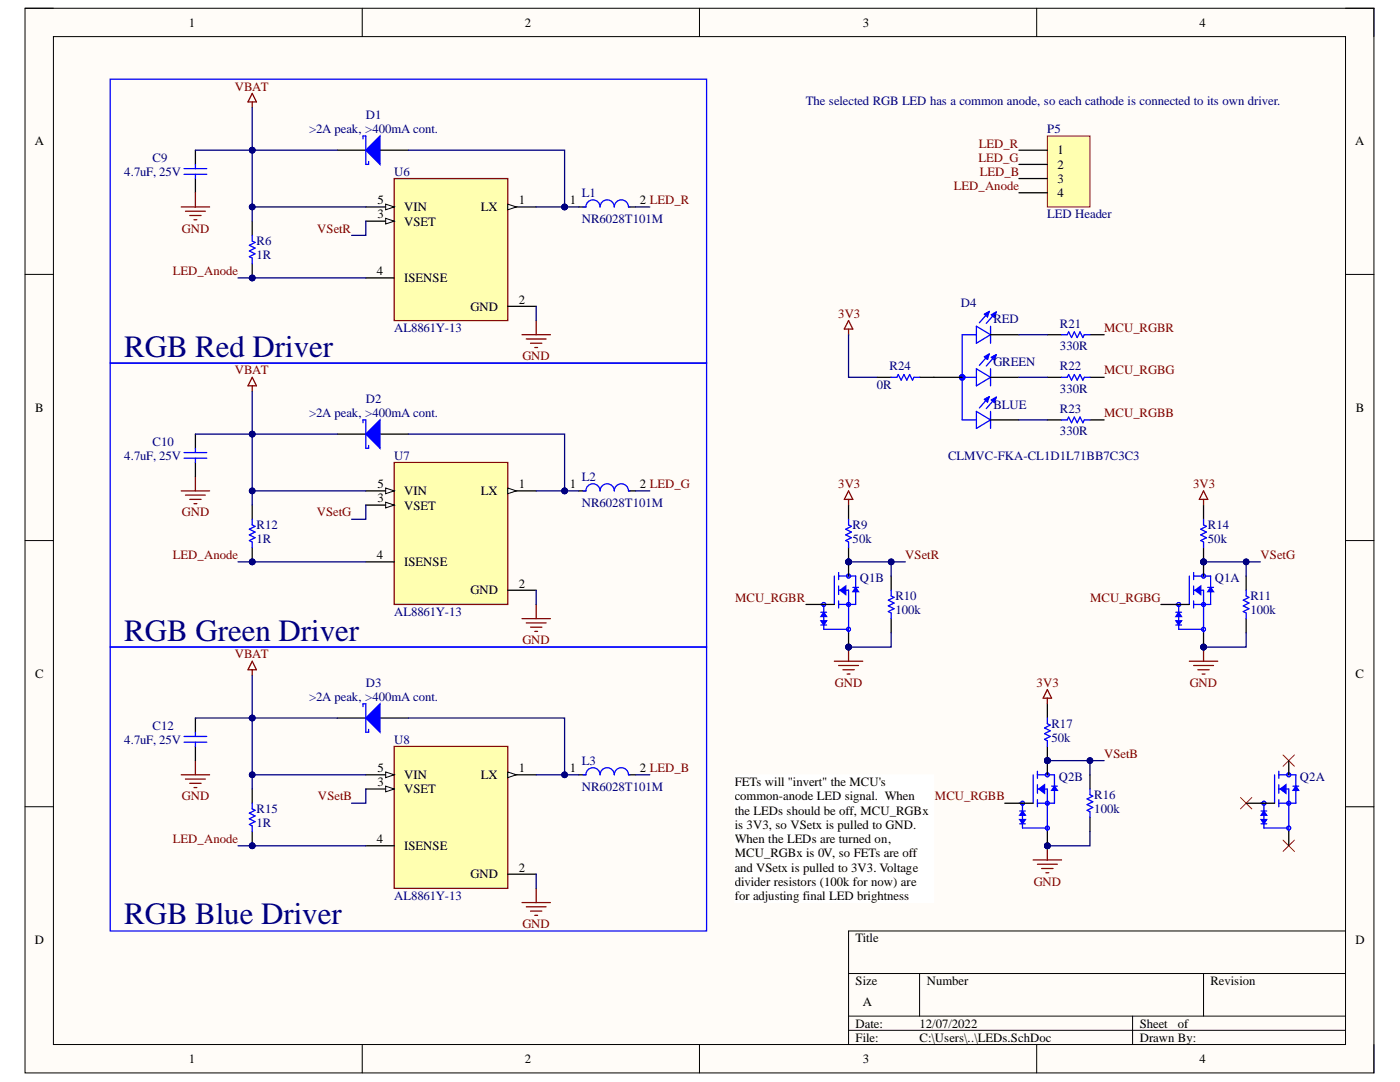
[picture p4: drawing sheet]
<svg xmlns="http://www.w3.org/2000/svg" width="279mm" height="216mm" viewBox="0 0 279 216" stroke-linecap="round" stroke-linejoin="round" font-family="sans-serif">
<defs><g id="words">
<g font-size="6.2" fill="#000080">
<text x="24.8" y="71.1">RGB Red Driver</text>
<text x="24.8" y="127.8">RGB Green Driver</text>
<text x="24.8" y="184.4">RGB Blue Driver</text>
</g>
<g font-size="2.5">
<text x="37.7" y="5.3">1</text>
<text x="104.8" y="5.3">2</text>
<text x="172.2" y="5.3">3</text>
<text x="239.4" y="5.3">4</text>
<text x="6.9" y="29">A</text>
<text x="270.4" y="29">A</text>
<text x="211" y="30.8">1</text>
<text x="211" y="33.7">2</text>
<text x="75.3" y="40.8">5</text>
<text x="103.6" y="40.8">1</text>
<text x="113.7" y="40.8">1</text>
<text x="127.7" y="40.8">2 LED_R</text>
<text x="211" y="36.5">3</text>
<text x="211" y="39.3">4</text>
<text x="75.3" y="43.6">3</text>
<text x="80.6" y="42.1">VIN</text>
<text x="80.6" y="45">VSET</text>
<text x="96" y="42.1">LX</text>
<text x="75.2" y="54.9">4</text>
<text x="80.6" y="56.3">ISENSE</text>
<text x="93.9" y="62">GND</text>
<text x="103.6" y="60.6">2</text>
<text x="7" y="82.1">B</text>
<text x="270.6" y="82.1">B</text>
<text x="75.3" y="97.4">5</text>
<text x="75.3" y="100.2">3</text>
<text x="80.6" y="98.8">VIN</text>
<text x="80.6" y="101.7">VSET</text>
<text x="96" y="98.8">LX</text>
<text x="103.6" y="97.4">1</text>
<text x="113.7" y="97.4">1</text>
<text x="127.7" y="97.4">2 LED_G</text>
<text x="75.2" y="111.6">4</text>
<text x="80.6" y="112.9">ISENSE</text>
<text x="93.9" y="118.6">GND</text>
<text x="103.6" y="117.2">2</text>
<text x="7" y="135.3">C</text>
<text x="270.5" y="135.3">C</text>
<text x="75.3" y="154">5</text>
<text x="80.6" y="155.5">VIN</text>
<text x="96" y="155.5">LX</text>
<text x="103.6" y="154">1</text>
<text x="113.7" y="154">1</text>
<text x="127.7" y="154">2 LED_B</text>
<text x="75.3" y="156.9">3</text>
<text x="80.6" y="158.3">VSET</text>
<text x="146.6" y="156.9">FETs will &quot;invert&quot; the MCU's</text>
<text x="146.6" y="159.7">common-anode LED signal. When</text>
<text x="146.6" y="162.6">t</text>
<text x="146.6" y="165.4">i</text>
<text x="147.3" y="162.6">he LEDs should be off, MCU_RGBx</text>
<text x="147.3" y="165.4">s 3V3, so VSetx is pulled to GND.</text>
<text x="75.2" y="168.2">4</text>
<text x="80.6" y="169.6">ISENSE</text>
<text x="103.6" y="173.9">2</text>
<text x="146.6" y="168.2">When the LEDs are turned on,</text>
<text x="146.6" y="171">MCU_RGBx is 0V, so FETs are off</text>
<text x="146.6" y="173.9">and VSetx is pulled to 3V3. Voltage</text>
<text x="93.9" y="175.3">GND</text>
<text x="146.6" y="176.7">divider resistors (100k for now) are</text>
<text x="146.6" y="179.5">for adjusting final LED brightness</text>
<text x="6.9" y="188.4">D</text>
<text x="170.8" y="188">Title</text>
<text x="270.5" y="188.4">D</text>
<text x="170.8" y="196.5">Size</text>
<text x="185" y="196.5">Number</text>
<text x="241.6" y="196.5">Revision</text>
<text x="172.2" y="200.8">A</text>
<text x="170.8" y="205">Date:</text>
<text x="170.8" y="207.8">File:</text>
<text x="183.5" y="205">12/07/2022</text>
<text x="183.5" y="207.8">C:\Users\..\LEDs.SchDoc</text>
<text x="227.4" y="205">Sheet</text>
<text x="227.4" y="207.8">Drawn By:</text>
<text x="235.1" y="205">of</text>
<text x="37.7" y="212.1">1</text>
<text x="104.8" y="212.1">2</text>
<text x="172.2" y="212.1">3</text>
<text x="239.4" y="212.1">4</text>
</g>
<g font-size="2.5" fill="#800000">
<text x="46.9" y="18.1">VBAT</text>
<text x="195.4" y="29.4">LED_R</text>
<text x="195.3" y="32.2">LED_G</text>
<text x="195.5" y="35.1">LED_B</text>
<text x="190.4" y="37.9">LED_Anode</text>
<text x="36.3" y="46.4">GND</text>
<text x="63.3" y="46.4">VSetR</text>
<text x="34.5" y="54.9">LED_Anode</text>
<text x="167.3" y="63.4">3V3</text>
<text x="104.2" y="71.9">GND</text>
<text x="220.3" y="66.2">MCU_RGBR</text>
<text x="46.9" y="74.7">VBAT</text>
<text x="220.3" y="74.7">MCU_RGBG</text>
<text x="220.3" y="83.2">MCU_RGBB</text>
<text x="167.3" y="97.4">3V3</text>
<text x="238.1" y="97.4">3V3</text>
<text x="36.3" y="103">GND</text>
<text x="63.2" y="103">VSetG</text>
<text x="34.5" y="111.6">LED_Anode</text>
<text x="180.7" y="111.6">VSetR</text>
<text x="251.6" y="111.6">VSetG</text>
<text x="146.7" y="120">MCU_RGBR</text>
<text x="217.5" y="120">MCU_RGBG</text>
<text x="46.9" y="131.4">VBAT</text>
<text x="104.2" y="128.6">GND</text>
<text x="166.6" y="137">GND</text>
<text x="206.9" y="137">3V3</text>
<text x="237.4" y="137">GND</text>
<text x="220.3" y="151.2">VSetB</text>
<text x="36.3" y="159.7">GND</text>
<text x="63.5" y="159.7">VSetB</text>
<text x="186.6" y="159.7">MCU_RGBB</text>
<text x="34.5" y="168.2">LED_Anode</text>
<text x="206.3" y="176.7">GND</text>
<text x="104.2" y="185.2">GND</text>
</g>
<g font-size="2.5" fill="#000080">
<text x="73" y="23.8">D1</text>
<text x="160.9" y="20.9">The selected RGB LED has a common anode, so each cathode is connected to its own driver.</text>
<text x="61.7" y="26.6">&gt;2A peak, &gt;400mA cont.</text>
<text x="209" y="26.6">P5</text>
<text x="24.8" y="35.1">4.7uF, 25V</text>
<text x="30.5" y="32.2">C9</text>
<text x="78.7" y="35.1">U6</text>
<text x="116.1" y="39.3">L1</text>
<text x="116.1" y="44.4">NR6028T101M</text>
<text x="209" y="43.6">LED Header</text>
<text x="51.2" y="51.8">1R</text>
<text x="51.2" y="49">R6</text>
<text x="191.7" y="61.3">D4</text>
<text x="198.3" y="64.5">RED</text>
<text x="211.5" y="65.4">R21</text>
<text x="78.7" y="66.2">AL8861Y-13</text>
<text x="211.5" y="69.9">330R</text>
<text x="175" y="77.6">0R</text>
<text x="177.5" y="73.9">R24</text>
<text x="198.3" y="73">GREEN</text>
<text x="211.5" y="73.9">R22</text>
<text x="61.7" y="83.2">&gt;2A peak, &gt;400mA cont.</text>
<text x="73" y="80.4">D2</text>
<text x="198.3" y="81.5">BLUE</text>
<text x="211.5" y="78.4">330R</text>
<text x="211.5" y="82.4">R23</text>
<text x="30.5" y="88.9">C10</text>
<text x="211.5" y="86.9">330R</text>
<text x="24.8" y="91.7">4.7uF, 25V</text>
<text x="78.7" y="91.7">U7</text>
<text x="189.2" y="91.7">CLMVC-FKA-CL1D1L71BB7C3C3</text>
<text x="116.1" y="96">L2</text>
<text x="116.1" y="101.1">NR6028T101M</text>
<text x="51.2" y="105.6">R12</text>
<text x="170.2" y="105.6">R9</text>
<text x="241.1" y="105.6">R14</text>
<text x="51.2" y="108.4">1R</text>
<text x="170.2" y="108.4">50k</text>
<text x="241.1" y="108.4">50k</text>
<text x="171.6" y="116.2">Q1B</text>
<text x="178.7" y="119.8">R10</text>
<text x="242.4" y="116.2">Q1A</text>
<text x="249.5" y="119.8">R11</text>
<text x="78.7" y="122.9">AL8861Y-13</text>
<text x="178.7" y="122.6">100k</text>
<text x="249.5" y="122.6">100k</text>
<text x="73" y="137">D3</text>
<text x="61.7" y="139.9">&gt;2A peak, &gt;400mA cont.</text>
<text x="24.8" y="148.4">4.7uF, 25V</text>
<text x="30.5" y="145.6">C12</text>
<text x="78.7" y="148.4">U8</text>
<text x="209.8" y="148.1">50k</text>
<text x="209.8" y="145.2">R17</text>
<text x="116.1" y="152.6">L3</text>
<text x="211.3" y="155.9">Q2B</text>
<text x="259.4" y="155.9">Q2A</text>
<text x="116.1" y="157.8">NR6028T101M</text>
<text x="218.4" y="159.4">R16</text>
<text x="51.2" y="165.1">1R</text>
<text x="51.2" y="162.2">R15</text>
<text x="218.4" y="162.2">100k</text>
<text x="78.7" y="179.5">AL8861Y-13</text>
</g>
</g></defs>
<path d="M5 1.6h269.2v212.5h-269.2z" fill-rule="evenodd" fill="#fffcf8"/>
<path d="M5 1.6h269.2v212.5h-269.2z" fill="none" stroke="#000" stroke-width=".2"/>
<path d="M10.7 7.3h257.8v201.1h-257.8z" fill-rule="evenodd" fill="#fffcf8"/>
<g fill="none" stroke="#000" stroke-width=".2">
<path d="M5 1.6h5.7M10.7 7.3h257.8v201.1h-257.8zM72.3 1.6v5.7M139.6 1.6v5.7M206.9 1.6v5.7M268.5 1.6h5.7v5.7M5 54.8h5.7M268.5 54.8h5.7M5 107.9h5.7M268.5 107.9h5.7M5 161h5.7M268.5 161h5.7"/>
<path d="M169.3 194.3h99.2M183.5 194.3v8.5M240.2 194.3v8.5M268.5 185.8h-99.2v22.6M72.3 208.4v5.7M139.6 208.4v5.7M169.3 202.8h99.2M169.3 205.6h99.2M206.9 208.4v5.7M226 202.8v5.6M274.2 208.4v5.7"/>
</g>
<path d="M78.7 35.6h22.6v28.4h-22.6z" fill-rule="evenodd" fill="#ffffb0"/>
<path d="M78.7 35.6h22.6v28.4h-22.6z" fill="none" stroke="#800000" stroke-width=".25"/>
<path d="M73 41.3h5.7" fill="none" stroke="#000" stroke-width=".25"/>
<path d="M77 40.7l1.7 .6-1.7 .6z" fill="#f8fcff"/>
<path d="M77 40.7l1.7 .6-1.7 .6z" fill="none" stroke="#000" stroke-width=".2"/>
<path d="M73 44.1h5.7" fill="none" stroke="#000" stroke-width=".25"/>
<path d="M77 43.6l1.7 .5-1.7 .6z" fill="#f8fcff"/>
<path d="M77 43.6l1.7 .5-1.7 .6z" fill="none" stroke="#000" stroke-width=".2"/>
<path d="M73 55.5h5.7M101.3 41.3h5.7" fill="none" stroke="#000" stroke-width=".25"/>
<path d="M101.3 40.7l1.7 .6-1.7 .6z" fill="#f8fcff"/>
<path d="M101.3 40.7l1.7 .6-1.7 .6z" fill="none" stroke="#000" stroke-width=".2"/>
<path d="M101.3 61.1h5.7" fill="none" stroke="#000" stroke-width=".25"/>
<path d="M50.3 18.6l.9 1.7h-1.7zM50.3 20.3v1.2M104.2 66.8h5.6M105 67.6h4M105.9 68.5h2.2M106.7 69.3h.6M107 64v2.8" fill="none" stroke="#800000" stroke-width=".25"/>
<path d="M209 27.1h8.5v14.2h-8.5z" fill-rule="evenodd" fill="#ffffb0"/>
<path d="M209 27.1h8.5v14.2h-8.5z" fill="none" stroke="#800000" stroke-width=".2"/>
<path d="M203.4 30h5.6M203.4 32.8h5.6M203.4 35.6h5.6M203.4 38.5h5.6" fill="none" stroke="#000" stroke-width=".25"/>
<circle cx="50.3" cy="55.5" r=".57" fill="#000080"/>
<circle cx="50.3" cy="55.5" r=".57" fill="none" stroke="#000080" stroke-width=".2"/>
<path d="M50.3 52.6v2.9" fill="none" stroke="#000" stroke-width=".25"/>
<circle cx="50.3" cy="55.5" r=".57" fill="#000080"/>
<circle cx="50.3" cy="55.5" r=".57" fill="none" stroke="#000080" stroke-width=".2"/>
<path d="M67.3 30h5.7M75.8 30h5.7M50.3 44.1v2.9" fill="none" stroke="#000" stroke-width=".25"/>
<path d="M50.3 47v1.1l.6 .3-1.1 .5 1.1 .6-1.1 .6 1.1 .5-1.1 .6 .5 .3v1.1" fill="none" stroke="#00f" stroke-width=".25"/>
<path d="M73 30l2.8-2.9v5.7z" fill="#00f"/>
<path d="M36.7 33.6h4.6M36.7 34.8h4.6M39 32.8v.8M39 34.8v.8M72.4 27.7v-.6h.6v5.7h.6v-.6M73 30l2.8-2.9v5.7z" fill="none" stroke="#00f" stroke-width=".25"/>
<path d="M39 30v2.8M39 35.6v2.9" fill="none" stroke="#000" stroke-width=".25"/>
<path d="M39 38.5v2.8M36.2 41.3h5.6M37 42.1h4M37.9 43h2.2M38.7 43.8h.6" fill="none" stroke="#800000" stroke-width=".25"/>
<path d="M78.7 92.3h22.6v28.3h-22.6z" fill-rule="evenodd" fill="#ffffb0"/>
<path d="M78.7 92.3h22.6v28.3h-22.6z" fill="none" stroke="#800000" stroke-width=".25"/>
<path d="M73 98h5.7" fill="none" stroke="#000" stroke-width=".25"/>
<path d="M77 97.4l1.7 .6-1.7 .5z" fill="#f8fcff"/>
<path d="M77 97.4l1.7 .6-1.7 .5z" fill="none" stroke="#000" stroke-width=".2"/>
<path d="M73 100.8h5.7" fill="none" stroke="#000" stroke-width=".25"/>
<path d="M77 100.2l1.7 .6-1.7 .6z" fill="#f8fcff"/>
<path d="M77 100.2l1.7 .6-1.7 .6z" fill="none" stroke="#000" stroke-width=".2"/>
<path d="M101.3 98h5.7M73 112.1h5.7" fill="none" stroke="#000" stroke-width=".25"/>
<path d="M101.3 97.4l1.7 .6-1.7 .5z" fill="#f8fcff"/>
<path d="M101.3 97.4l1.7 .6-1.7 .5z" fill="none" stroke="#000" stroke-width=".2"/>
<path d="M67.3 86.6h5.7M75.8 86.6h5.7M101.3 117.8h5.7" fill="none" stroke="#000" stroke-width=".25"/>
<path d="M50.3 75.3l.9 1.7h-1.7zM50.3 77v1.1M104.2 123.4h5.6M105 124.3h4M105.9 125.1h2.2M106.7 126h.6M107 120.6v2.8" fill="none" stroke="#800000" stroke-width=".25"/>
<path d="M73 86.6l2.8-2.8v5.7z" fill="#00f"/>
<path d="M72.4 84.4v-.6h.6v5.7h.6v-.6M73 86.6l2.8-2.8v5.7z" fill="none" stroke="#00f" stroke-width=".25"/>
<path d="M36.2 98h5.6M37 98.8h4M37.9 99.6h2.2M39 95.1v2.9M38.7 100.5h.6" fill="none" stroke="#800000" stroke-width=".25"/>
<path d="M78.7 148.9h22.6v28.4h-22.6z" fill-rule="evenodd" fill="#ffffb0"/>
<path d="M78.7 148.9h22.6v28.4h-22.6z" fill="none" stroke="#800000" stroke-width=".25"/>
<path d="M73 154.6h5.7" fill="none" stroke="#000" stroke-width=".25"/>
<path d="M77 154l1.7 .6-1.7 .6z" fill="#f8fcff"/>
<path d="M77 154l1.7 .6-1.7 .6z" fill="none" stroke="#000" stroke-width=".2"/>
<path d="M73 157.4h5.7" fill="none" stroke="#000" stroke-width=".25"/>
<path d="M77 156.9l1.7 .5-1.7 .6z" fill="#f8fcff"/>
<path d="M77 156.9l1.7 .5-1.7 .6z" fill="none" stroke="#000" stroke-width=".2"/>
<path d="M101.3 154.6h5.7M73 168.8h5.7" fill="none" stroke="#000" stroke-width=".25"/>
<path d="M101.3 154l1.7 .6-1.7 .6z" fill="#f8fcff"/>
<path d="M101.3 154l1.7 .6-1.7 .6z" fill="none" stroke="#000" stroke-width=".2"/>
<path d="M67.3 143.3h5.7M75.8 143.3h5.7M101.3 174.4h5.7" fill="none" stroke="#000" stroke-width=".25"/>
<path d="M50.3 131.9l.9 1.7h-1.7zM50.3 133.6v1.2M107 177.3v2.8M104.2 180.1h5.6M105 180.9h4M105.9 181.8h2.2M106.7 182.6h.6" fill="none" stroke="#800000" stroke-width=".25"/>
<path d="M73 143.3l2.8-2.9v5.7z" fill="#00f"/>
<path d="M36.7 90.3h4.6M36.7 91.4h4.6M39 89.5v.8M39 91.4v.9M36.7 147h4.6M36.7 148.1h4.6M39 146.1v.9M39 148.1v.8M72.4 141v-.6h.6v5.7h.6v-.6M73 143.3l2.8-2.9v5.7z" fill="none" stroke="#00f" stroke-width=".25"/>
<path d="M36.2 154.6h5.6M37 155.5h4M37.9 156.3h2.2M38.7 157.1h.6M39 151.8v2.8" fill="none" stroke="#800000" stroke-width=".25"/>
<path d="M39 86.6v2.9M39 92.3v2.8M39 143.3v2.8M39 148.9v2.9" fill="none" stroke="#000" stroke-width=".25"/>
<circle cx="50.3" cy="112.1" r=".57" fill="#000080"/>
<circle cx="50.3" cy="112.1" r=".57" fill="none" stroke="#000080" stroke-width=".2"/>
<path d="M50.3 109.3v2.8" fill="none" stroke="#000" stroke-width=".25"/>
<circle cx="50.3" cy="112.1" r=".57" fill="#000080"/>
<circle cx="50.3" cy="112.1" r=".57" fill="none" stroke="#000080" stroke-width=".2"/>
<path d="M50.3 100.8v2.8" fill="none" stroke="#000" stroke-width=".25"/>
<path d="M50.3 103.6v1.1l.6 .3-1.1 .6 1.1 .6-1.1 .5 1.1 .6-1.1 .6 .5 .2v1.2" fill="none" stroke="#00f" stroke-width=".25"/>
<circle cx="50.3" cy="168.8" r=".57" fill="#000080"/>
<circle cx="50.3" cy="168.8" r=".57" fill="none" stroke="#000080" stroke-width=".2"/>
<path d="M50.3 165.9v2.9" fill="none" stroke="#000" stroke-width=".25"/>
<circle cx="50.3" cy="168.8" r=".57" fill="#000080"/>
<circle cx="50.3" cy="168.8" r=".57" fill="none" stroke="#000080" stroke-width=".2"/>
<path d="M186.4 75.3h5.6M197.7 75.3h5.7M197.7 66.8h5.7M197.7 83.8h5.7M50.3 157.4v2.9" fill="none" stroke="#000" stroke-width=".25"/>
<g fill="none" stroke="#00f" stroke-width=".25">
<path d="M22 15.8h119v56.7h-119zM22 72.5h119v56.6h-119zM192 75.3h2.9M194.9 65.1l2.8 1.7-2.8 1.7zM194.9 73.6l2.8 1.7-2.8 1.7zM194.9 66.8h-2.9v17h2.9M196.9 62.6l-.3 .2M196.9 71.1l-.3 .2M196.9 79.6l-.3 .2M197 62.4h.1v.8M197 70.9h.1v.8M197 79.4h.1v.8"/>
<path d="M197.4 62.1l-1.9 2.3M197.4 62.1l-1 .6 .7 .5M197.4 62.1l-.3 1.1M197.4 70.6l-1.9 2.3M197.4 70.6l-1 .6 .7 .5M197.4 70.6l-.3 1.1M197.4 79.1l-1.9 2.3M197.4 79.1l-1 .6 .7 .5M197.4 79.1l-.3 1.1M197.7 65.1v3.4M197.7 73.6v3.4M198.3 62.7l-.3 .2"/>
<path d="M198.3 71.2l-.3 .2M198.3 79.7l-.3 .2M198.3 62.5h.2v.8M198.3 71h.2v.8M198.3 79.5h.2v.8M198.8 62.3l-2 2.2M198.8 62.3l-1 .5 .7 .5M198.8 62.3l-.3 1M198.8 70.8l-2 2.2M198.8 70.8l-1 .5 .7 .5M198.8 70.8l-.3 1M198.8 79.3l-2 2.2"/>
<path d="M198.8 79.3l-1 .5 .7 .5M198.8 79.3l-.3 1M194.9 82.1l2.8 1.7-2.8 1.7zM197.7 82.1v3.4M22 129.1h119v56.7h-119zM50.3 160.3v1.1l.6 .3-1.1 .6 1.1 .5-1.1 .6 1.1 .5-1.1 .6 .5 .3v1.1"/>
</g>
<circle cx="192" cy="75.3" r=".23" fill="none" stroke="#00f" stroke-width=".85"/>
<path d="M166.5 131.9h5.7M167.4 132.8h3.9M168.2 133.6h2.3M169.1 134.5h.5M169.3 129.1v2.8" fill="none" stroke="#800000" stroke-width=".25"/>
<circle cx="169.3" cy="129.1" r=".57" fill="#000080"/>
<circle cx="169.3" cy="129.1" r=".57" fill="none" stroke="#000080" stroke-width=".2"/>
<path d="M237.4 131.9h5.6M238.2 132.8h4M239.1 133.6h2.2M239.9 134.5h.6M240.2 129.1v2.8" fill="none" stroke="#800000" stroke-width=".25"/>
<circle cx="240.2" cy="129.1" r=".57" fill="#000080"/>
<circle cx="240.2" cy="129.1" r=".57" fill="none" stroke="#000080" stroke-width=".2"/>
<path d="M206.2 171.6h5.7M207 172.5h4M207.9 173.3h2.3M208.7 174.1h.6M209 168.8v2.8" fill="none" stroke="#800000" stroke-width=".25"/>
<circle cx="209" cy="168.8" r=".57" fill="#000080"/>
<circle cx="209" cy="168.8" r=".57" fill="none" stroke="#000080" stroke-width=".2"/>
<circle cx="169.3" cy="112.1" r=".57" fill="#000080"/>
<circle cx="169.3" cy="112.1" r=".57" fill="none" stroke="#000080" stroke-width=".2"/>
<path d="M169.3 100.8v2.8M169.3 109.3v2.8" fill="none" stroke="#000" stroke-width=".25"/>
<circle cx="169.3" cy="112.1" r=".57" fill="#000080"/>
<circle cx="169.3" cy="112.1" r=".57" fill="none" stroke="#000080" stroke-width=".2"/>
<path d="M169.3 103.6v1.1l.6 .3-1.1 .6 1.1 .6-1.1 .5 1.1 .6-1.1 .6 .5 .2v1.2" fill="none" stroke="#00f" stroke-width=".25"/>
<circle cx="240.2" cy="112.1" r=".57" fill="#000080"/>
<circle cx="240.2" cy="112.1" r=".57" fill="none" stroke="#000080" stroke-width=".2"/>
<path d="M240.2 100.8v2.8M240.2 109.3v2.8" fill="none" stroke="#000" stroke-width=".25"/>
<circle cx="240.2" cy="112.1" r=".57" fill="#000080"/>
<circle cx="240.2" cy="112.1" r=".57" fill="none" stroke="#000080" stroke-width=".2"/>
<path d="M240.2 103.6v1.1l.6 .3-1.2 .6 1.2 .6-1.2 .5 1.2 .6-1.2 .6 .6 .2v1.2" fill="none" stroke="#00f" stroke-width=".25"/>
<circle cx="209" cy="151.8" r=".57" fill="#000080"/>
<circle cx="209" cy="151.8" r=".57" fill="none" stroke="#000080" stroke-width=".2"/>
<path d="M209 140.4v2.9M209 148.9v2.9" fill="none" stroke="#000" stroke-width=".25"/>
<circle cx="209" cy="151.8" r=".57" fill="#000080"/>
<circle cx="209" cy="151.8" r=".57" fill="none" stroke="#000080" stroke-width=".2"/>
<path d="M177.9 75.3h1.1l.3-.6 .5 1.2 .6-1.2 .6 1.2 .5-1.2 .6 1.2 .3-.6h1.1M211.9 66.8h1.1l.3-.6 .5 1.2 .6-1.2 .6 1.2 .5-1.2 .6 1.2 .3-.6h1.1M211.9 75.3h1.1l.3-.6 .5 1.2 .6-1.2 .6 1.2 .5-1.2 .6 1.2 .3-.6h1.1M211.9 83.8h1.1l.3-.6 .5 1.2 .6-1.2 .6 1.2 .5-1.2 .6 1.2 .3-.6h1.1M209 143.3v1.1l.6 .3-1.1 .6 1.1 .5-1.1 .6 1.1 .6-1.1 .5 .5 .3v1.1" fill="none" stroke="#00f" stroke-width=".25"/>
<path d="M169.3 65.7v1.1M169.3 64l.9 1.7h-1.7zM169.3 98l.9 1.6h-1.7zM169.3 99.6v1.2M240.2 97.9l.8 1.7h-1.7zM240.2 99.6v1.2M209 137.6l.9 1.7h-1.7zM209 139.3v1.1" fill="none" stroke="#800000" stroke-width=".25"/>
<path d="M175 75.3h2.9M183.5 75.3h2.9M209 66.8h2.9M209 75.3h2.9M217.5 66.8h2.9M217.5 75.3h2.9M209 83.8h2.9M217.5 83.8h2.9" fill="none" stroke="#000" stroke-width=".25"/>
<path d="M146.7 154.6h39.7v25.5h-39.7z" fill-rule="evenodd" fill="#fff"/>
<path d="M146.7 154.6h39.7v25.5h-39.7z" fill="none" stroke="#fff" stroke-width=".2"/>
<path d="M247.6 159.1l2.2 2.3M249.8 159.1l-2.2 2.3M256.1 150.6l2.2 2.3M258.3 150.6l-2.2 2.3M256.1 167.6l2.2 2.3M258.3 167.6l-2.2 2.3" fill="none" stroke="#f00" stroke-width=".2"/>
<path d="M115.5 41.3h1.4M125.4 41.3h1.4M115.5 98h1.4M125.4 98h1.4M177.9 114.9v2.9M248.7 114.9v2.9M177.9 123.4v2.9M248.7 123.4v2.9M115.5 154.6h1.4M125.4 154.6h1.4M217.5 154.6v2.8M217.5 163.1v2.8" fill="none" stroke="#000" stroke-width=".25"/>
<path d="M116.4 41.3h.5a1.42 1.42 0 0 1 1.4-1.4 1.42 1.42 0 0 1 1.5 1.4 1.42 1.42 0 0 1 1.4-1.4 1.42 1.42 0 0 1 1.4 1.4 1.42 1.42 0 0 1 1.4-1.4 1.42 1.42 0 0 1 1.4 1.4h.3M116.4 98h.5a1.42 1.42 0 0 1 1.4-1.5 1.42 1.42 0 0 1 1.5 1.5 1.42 1.42 0 0 1 1.4-1.5 1.42 1.42 0 0 1 1.4 1.5 1.42 1.42 0 0 1 1.4-1.5 1.42 1.42 0 0 1 1.4 1.5h.3M177.9 117.8v1.1l.5 .3-1.1 .6 1.1 .5-1.1 .6 1.1 .6-1.1 .5 .6 .3v1.1M248.7 117.8v1.1l.6 .3-1.2 .6 1.2 .5-1.2 .6 1.2 .6-1.2 .5 .6 .3v1.1M116.4 154.6h.5a1.42 1.42 0 0 1 1.4-1.4 1.42 1.42 0 0 1 1.5 1.4 1.42 1.42 0 0 1 1.4-1.4 1.42 1.42 0 0 1 1.4 1.4 1.42 1.42 0 0 1 1.4-1.4 1.42 1.42 0 0 1 1.4 1.4h.3M217.5 157.4v1.2l.6 .3-1.1 .5 1.1 .6-1.1 .5 1.1 .6-1.1 .6 .5 .3v1.1" fill="none" stroke="#00f" stroke-width=".25"/>
<path d="M50.3 21.5v19.8" fill="none" stroke="#000080" stroke-width=".25"/>
<circle cx="50.3" cy="30" r=".57" fill="#000080"/>
<circle cx="50.3" cy="30" r=".57" fill="none" stroke="#000080" stroke-width=".2"/>
<circle cx="50.3" cy="41.3" r=".57" fill="#000080"/>
<circle cx="50.3" cy="41.3" r=".57" fill="none" stroke="#000080" stroke-width=".2"/>
<path d="M73 44.1v2.9h-2.8M73 41.3h-22.7v2.8" fill="none" stroke="#000080" stroke-width=".25"/>
<circle cx="50.3" cy="41.3" r=".57" fill="#000080"/>
<circle cx="50.3" cy="41.3" r=".57" fill="none" stroke="#000080" stroke-width=".2"/>
<path d="M50.3 30h17" fill="none" stroke="#000080" stroke-width=".25"/>
<circle cx="50.3" cy="30" r=".57" fill="#000080"/>
<circle cx="50.3" cy="30" r=".57" fill="none" stroke="#000080" stroke-width=".2"/>
<path d="M81.5 30h31.2v11.3" fill="none" stroke="#000080" stroke-width=".25"/>
<circle cx="112.7" cy="41.3" r=".57" fill="#000080"/>
<circle cx="112.7" cy="41.3" r=".57" fill="none" stroke="#000080" stroke-width=".2"/>
<path d="M39 30h11.3M107 61.1v2.9" fill="none" stroke="#000080" stroke-width=".25"/>
<circle cx="50.3" cy="30" r=".57" fill="#000080"/>
<circle cx="50.3" cy="30" r=".57" fill="none" stroke="#000080" stroke-width=".2"/>
<path d="M47.5 55.5h25.5" fill="none" stroke="#000080" stroke-width=".25"/>
<circle cx="50.3" cy="55.5" r=".57" fill="#000080"/>
<circle cx="50.3" cy="55.5" r=".57" fill="none" stroke="#000080" stroke-width=".2"/>
<path d="M107 41.3h5.7" fill="none" stroke="#000080" stroke-width=".25"/>
<circle cx="112.7" cy="41.3" r=".57" fill="#000080"/>
<circle cx="112.7" cy="41.3" r=".57" fill="none" stroke="#000080" stroke-width=".2"/>
<path d="M50.3 78.1v19.9" fill="none" stroke="#000080" stroke-width=".25"/>
<circle cx="50.3" cy="86.6" r=".57" fill="#000080"/>
<circle cx="50.3" cy="86.6" r=".57" fill="none" stroke="#000080" stroke-width=".2"/>
<circle cx="50.3" cy="97.9" r=".57" fill="#000080"/>
<circle cx="50.3" cy="97.9" r=".57" fill="none" stroke="#000080" stroke-width=".2"/>
<path d="M73 98h-22.7v2.8M73 100.8v2.8h-2.8" fill="none" stroke="#000080" stroke-width=".25"/>
<circle cx="50.3" cy="97.9" r=".57" fill="#000080"/>
<circle cx="50.3" cy="97.9" r=".57" fill="none" stroke="#000080" stroke-width=".2"/>
<path d="M50.3 86.6h17" fill="none" stroke="#000080" stroke-width=".25"/>
<circle cx="50.3" cy="86.6" r=".57" fill="#000080"/>
<circle cx="50.3" cy="86.6" r=".57" fill="none" stroke="#000080" stroke-width=".2"/>
<path d="M81.5 86.6h31.2v11.4" fill="none" stroke="#000080" stroke-width=".25"/>
<circle cx="112.7" cy="97.9" r=".57" fill="#000080"/>
<circle cx="112.7" cy="97.9" r=".57" fill="none" stroke="#000080" stroke-width=".2"/>
<path d="M39 86.6h11.3M107 117.8v2.8" fill="none" stroke="#000080" stroke-width=".25"/>
<circle cx="50.3" cy="86.6" r=".57" fill="#000080"/>
<circle cx="50.3" cy="86.6" r=".57" fill="none" stroke="#000080" stroke-width=".2"/>
<path d="M47.5 112.1h25.5" fill="none" stroke="#000080" stroke-width=".25"/>
<circle cx="50.3" cy="112.1" r=".57" fill="#000080"/>
<circle cx="50.3" cy="112.1" r=".57" fill="none" stroke="#000080" stroke-width=".2"/>
<path d="M107 98h5.7" fill="none" stroke="#000080" stroke-width=".25"/>
<circle cx="112.7" cy="97.9" r=".57" fill="#000080"/>
<circle cx="112.7" cy="97.9" r=".57" fill="none" stroke="#000080" stroke-width=".2"/>
<path d="M50.3 134.8v19.8" fill="none" stroke="#000080" stroke-width=".25"/>
<circle cx="50.3" cy="143.3" r=".57" fill="#000080"/>
<circle cx="50.3" cy="143.3" r=".57" fill="none" stroke="#000080" stroke-width=".2"/>
<circle cx="50.3" cy="154.6" r=".57" fill="#000080"/>
<circle cx="50.3" cy="154.6" r=".57" fill="none" stroke="#000080" stroke-width=".2"/>
<path d="M73 157.4v2.9h-2.8M73 154.6h-22.7v2.8" fill="none" stroke="#000080" stroke-width=".25"/>
<circle cx="50.3" cy="154.6" r=".57" fill="#000080"/>
<circle cx="50.3" cy="154.6" r=".57" fill="none" stroke="#000080" stroke-width=".2"/>
<path d="M50.3 143.3h17" fill="none" stroke="#000080" stroke-width=".25"/>
<circle cx="50.3" cy="143.3" r=".57" fill="#000080"/>
<circle cx="50.3" cy="143.3" r=".57" fill="none" stroke="#000080" stroke-width=".2"/>
<path d="M39 143.3h11.3M107 174.4v2.9" fill="none" stroke="#000080" stroke-width=".25"/>
<circle cx="50.3" cy="143.3" r=".57" fill="#000080"/>
<circle cx="50.3" cy="143.3" r=".57" fill="none" stroke="#000080" stroke-width=".2"/>
<path d="M47.5 168.8h25.5" fill="none" stroke="#000080" stroke-width=".25"/>
<circle cx="50.3" cy="168.8" r=".57" fill="#000080"/>
<circle cx="50.3" cy="168.8" r=".57" fill="none" stroke="#000080" stroke-width=".2"/>
<path d="M169.3 66.8v8.5h5.7M203.4 66.8h5.6M203.4 75.3h5.6M203.4 83.8h5.6M177.9 126.3v2.8h-8.6" fill="none" stroke="#000080" stroke-width=".25"/>
<circle cx="169.3" cy="129.1" r=".57" fill="#000080"/>
<circle cx="169.3" cy="129.1" r=".57" fill="none" stroke="#000080" stroke-width=".2"/>
<path d="M177.9 112.1v2.8" fill="none" stroke="#000080" stroke-width=".25"/>
<circle cx="177.9" cy="112.1" r=".57" fill="#000080"/>
<circle cx="177.9" cy="112.1" r=".57" fill="none" stroke="#000080" stroke-width=".2"/>
<path d="M169.3 112.1h11.4" fill="none" stroke="#000080" stroke-width=".25"/>
<circle cx="169.3" cy="112.1" r=".57" fill="#000080"/>
<circle cx="169.3" cy="112.1" r=".57" fill="none" stroke="#000080" stroke-width=".2"/>
<circle cx="177.9" cy="112.1" r=".57" fill="#000080"/>
<circle cx="177.9" cy="112.1" r=".57" fill="none" stroke="#000080" stroke-width=".2"/>
<path d="M248.7 126.3v2.8h-8.5" fill="none" stroke="#000080" stroke-width=".25"/>
<circle cx="240.2" cy="129.1" r=".57" fill="#000080"/>
<circle cx="240.2" cy="129.1" r=".57" fill="none" stroke="#000080" stroke-width=".2"/>
<path d="M240.2 112.1h8.5v2.8" fill="none" stroke="#000080" stroke-width=".25"/>
<circle cx="248.7" cy="112.1" r=".57" fill="#000080"/>
<circle cx="248.7" cy="112.1" r=".57" fill="none" stroke="#000080" stroke-width=".2"/>
<circle cx="240.2" cy="112.1" r=".57" fill="#000080"/>
<circle cx="240.2" cy="112.1" r=".57" fill="none" stroke="#000080" stroke-width=".2"/>
<path d="M248.7 112.1h2.8" fill="none" stroke="#000080" stroke-width=".25"/>
<circle cx="248.7" cy="112.1" r=".57" fill="#000080"/>
<circle cx="248.7" cy="112.1" r=".57" fill="none" stroke="#000080" stroke-width=".2"/>
<path d="M217.5 165.9v2.9h-8.5" fill="none" stroke="#000080" stroke-width=".25"/>
<circle cx="209" cy="168.8" r=".57" fill="#000080"/>
<circle cx="209" cy="168.8" r=".57" fill="none" stroke="#000080" stroke-width=".2"/>
<path d="M209 151.8h8.5v2.8" fill="none" stroke="#000080" stroke-width=".25"/>
<circle cx="217.5" cy="151.8" r=".57" fill="#000080"/>
<circle cx="217.5" cy="151.8" r=".57" fill="none" stroke="#000080" stroke-width=".2"/>
<circle cx="209" cy="151.8" r=".57" fill="#000080"/>
<circle cx="209" cy="151.8" r=".57" fill="none" stroke="#000080" stroke-width=".2"/>
<path d="M217.5 151.8h2.9" fill="none" stroke="#000080" stroke-width=".25"/>
<circle cx="217.5" cy="151.8" r=".57" fill="#000080"/>
<circle cx="217.5" cy="151.8" r=".57" fill="none" stroke="#000080" stroke-width=".2"/>
<path d="M112.7 41.3h2.8" fill="none" stroke="#000080" stroke-width=".25"/>
<circle cx="112.7" cy="41.3" r=".57" fill="#000080"/>
<circle cx="112.7" cy="41.3" r=".57" fill="none" stroke="#000080" stroke-width=".2"/>
<path d="M126.8 41.3h2.9M112.7 98h2.8" fill="none" stroke="#000080" stroke-width=".25"/>
<circle cx="112.7" cy="97.9" r=".57" fill="#000080"/>
<circle cx="112.7" cy="97.9" r=".57" fill="none" stroke="#000080" stroke-width=".2"/>
<path d="M112.7 154.6h2.8" fill="none" stroke="#000080" stroke-width=".25"/>
<circle cx="112.7" cy="154.6" r=".57" fill="#000080"/>
<circle cx="112.7" cy="154.6" r=".57" fill="none" stroke="#000080" stroke-width=".2"/>
<path d="M81.5 143.3h31.2v11.3h-5.7" fill="none" stroke="#000080" stroke-width=".25"/>
<circle cx="112.7" cy="154.6" r=".57" fill="#000080"/>
<circle cx="112.7" cy="154.6" r=".57" fill="none" stroke="#000080" stroke-width=".2"/>
<path d="M126.8 98h2.9M126.8 154.6h2.9" fill="none" stroke="#000080" stroke-width=".25"/>
<path d="M254.4 154.6v5.7M255.2 153.9v1.4M255.2 156.6v1.7M255.2 159.6v1.4M255.2 157.4h2v8.5M255.2 154.6h3.4v5.7h-3.4M258 156.9h1.2M251.5 160.3h.7v4.9h4.9M251.7 164.4h1.1M251.7 161.8h1.1" fill="none" stroke="#00f" stroke-width=".25"/>
<path d="M258.6 156.9l.6 .8h-1.2z" fill="#00f"/>
<path d="M258.6 156.9l.6 .8h-1.2z" fill="none" stroke="#00f" stroke-width=".25"/>
<path d="M255.5 157.4l1.1-.8v1.7z" fill="#00f"/>
<path d="M255.5 157.4l1.1-.8v1.7z" fill="none" stroke="#00f" stroke-width=".25"/>
<path d="M251.7 163.5h1.1l-.6 .9z" fill="#00f"/>
<path d="M251.7 163.5h1.1l-.6 .9z" fill="none" stroke="#00f" stroke-width=".25"/>
<path d="M252.2 161.8l.6 .9h-1.1z" fill="#00f"/>
<path d="M252.2 161.8l.6 .9h-1.1z" fill="none" stroke="#00f" stroke-width=".25"/>
<g fill="none" stroke="#00f" stroke-width=".2">
<circle cx="257.2" cy="154.6" r=".4"/>
<circle cx="252.2" cy="160.3" r=".4"/>
<circle cx="257.2" cy="165.2" r=".4"/>
<circle cx="257.2" cy="160.3" r=".4"/>
</g>
<path d="M257.2 151.8v2.8M248.7 160.3h5.7M257.2 165.9v2.9" fill="none" stroke="#000" stroke-width=".25"/>
<circle cx="209" cy="151.8" r=".57" fill="#000080"/>
<circle cx="209" cy="151.8" r=".57" fill="none" stroke="#000080" stroke-width=".2"/>
<circle cx="209" cy="168.8" r=".57" fill="#000080"/>
<circle cx="209" cy="168.8" r=".57" fill="none" stroke="#000080" stroke-width=".2"/>
<path d="M206.2 154.6v5.7M207 153.9v1.4M207 156.6v1.7M207 159.6v1.4M207 157.4h2v8.5M207 154.6h3.4v5.7h-3.4M209.9 156.9h1.1M203.4 160.3h.7v4.9h4.8M203.5 164.4h1.1M203.5 161.8h1.1" fill="none" stroke="#00f" stroke-width=".25"/>
<path d="M210.4 156.9l.6 .8h-1.1z" fill="#00f"/>
<path d="M210.4 156.9l.6 .8h-1.1z" fill="none" stroke="#00f" stroke-width=".25"/>
<path d="M207.3 157.4l1.2-.8v1.7z" fill="#00f"/>
<path d="M207.3 157.4l1.2-.8v1.7z" fill="none" stroke="#00f" stroke-width=".25"/>
<path d="M203.5 163.5h1.1l-.5 .9z" fill="#00f"/>
<path d="M203.5 163.5h1.1l-.5 .9z" fill="none" stroke="#00f" stroke-width=".25"/>
<path d="M204.1 161.8l.5 .9h-1.1z" fill="#00f"/>
<path d="M204.1 161.8l.5 .9h-1.1z" fill="none" stroke="#00f" stroke-width=".25"/>
<g fill="none" stroke="#00f" stroke-width=".2">
<circle cx="209" cy="154.6" r=".4"/>
<circle cx="204.1" cy="160.3" r=".4"/>
<circle cx="209" cy="160.3" r=".4"/>
<circle cx="209" cy="165.2" r=".4"/>
</g>
<path d="M209 151.8v2.8M200.5 160.3h5.7" fill="none" stroke="#000" stroke-width=".25"/>
<circle cx="209" cy="151.8" r=".57" fill="#000080"/>
<circle cx="209" cy="151.8" r=".57" fill="none" stroke="#000080" stroke-width=".2"/>
<path d="M209 165.9v2.9" fill="none" stroke="#000" stroke-width=".25"/>
<circle cx="209" cy="168.8" r=".57" fill="#000080"/>
<circle cx="209" cy="168.8" r=".57" fill="none" stroke="#000080" stroke-width=".2"/>
<circle cx="240.2" cy="112.1" r=".57" fill="#000080"/>
<circle cx="240.2" cy="112.1" r=".57" fill="none" stroke="#000080" stroke-width=".2"/>
<circle cx="240.2" cy="129.1" r=".57" fill="#000080"/>
<circle cx="240.2" cy="129.1" r=".57" fill="none" stroke="#000080" stroke-width=".2"/>
<path d="M237.4 114.9v5.7M238.2 114.2v1.5M238.2 116.9v1.7M238.2 119.9v1.4M238.2 117.8h2v8.5M238.2 114.9h3.4v5.7h-3.4M241 117.2h1.2M234.5 120.6h.7v5h4.9M234.7 124.7h1.1M234.7 122.2h1.1" fill="none" stroke="#00f" stroke-width=".25"/>
<path d="M241.6 117.2l.6 .9h-1.2z" fill="#00f"/>
<path d="M241.6 117.2l.6 .9h-1.2z" fill="none" stroke="#00f" stroke-width=".25"/>
<path d="M238.5 117.8l1.1-.9v1.7z" fill="#00f"/>
<path d="M238.5 117.8l1.1-.9v1.7z" fill="none" stroke="#00f" stroke-width=".25"/>
<path d="M234.7 123.9h1.1l-.6 .8z" fill="#00f"/>
<path d="M234.7 123.9h1.1l-.6 .8z" fill="none" stroke="#00f" stroke-width=".25"/>
<path d="M235.2 122.2l.6 .8h-1.1z" fill="#00f"/>
<path d="M235.2 122.2l.6 .8h-1.1z" fill="none" stroke="#00f" stroke-width=".25"/>
<g fill="none" stroke="#00f" stroke-width=".2">
<circle cx="240.2" cy="114.9" r=".4"/>
<circle cx="235.2" cy="120.6" r=".4"/>
<circle cx="240.2" cy="125.6" r=".4"/>
<circle cx="240.2" cy="120.6" r=".4"/>
</g>
<path d="M240.2 112.1v2.8M231.7 120.6h5.7" fill="none" stroke="#000" stroke-width=".25"/>
<circle cx="240.2" cy="112.1" r=".57" fill="#000080"/>
<circle cx="240.2" cy="112.1" r=".57" fill="none" stroke="#000080" stroke-width=".2"/>
<path d="M240.2 126.3v2.8" fill="none" stroke="#000" stroke-width=".25"/>
<circle cx="240.2" cy="129.1" r=".57" fill="#000080"/>
<circle cx="240.2" cy="129.1" r=".57" fill="none" stroke="#000080" stroke-width=".2"/>
<circle cx="169.3" cy="112.1" r=".57" fill="#000080"/>
<circle cx="169.3" cy="112.1" r=".57" fill="none" stroke="#000080" stroke-width=".2"/>
<circle cx="169.3" cy="129.1" r=".57" fill="#000080"/>
<circle cx="169.3" cy="129.1" r=".57" fill="none" stroke="#000080" stroke-width=".2"/>
<path d="M166.5 114.9v5.7M167.4 114.2v1.5M167.4 116.9v1.7M167.4 119.9v1.4M167.4 117.8h1.9v8.5M167.4 114.9h3.4v5.7h-3.4M170.2 117.2h1.1M163.7 120.6h.7v5h4.8M163.8 124.7h1.2M163.8 122.2h1.2" fill="none" stroke="#00f" stroke-width=".25"/>
<path d="M170.8 117.2l.5 .9h-1.1z" fill="#00f"/>
<path d="M170.8 117.2l.5 .9h-1.1z" fill="none" stroke="#00f" stroke-width=".25"/>
<path d="M167.6 117.8l1.2-.9v1.7z" fill="#00f"/>
<path d="M167.6 117.8l1.2-.9v1.7z" fill="none" stroke="#00f" stroke-width=".25"/>
<path d="M163.8 123.9h1.2l-.6 .8z" fill="#00f"/>
<path d="M163.8 123.9h1.2l-.6 .8z" fill="none" stroke="#00f" stroke-width=".25"/>
<path d="M164.4 122.2l.6 .8h-1.2z" fill="#00f"/>
<path d="M164.4 122.2l.6 .8h-1.2z" fill="none" stroke="#00f" stroke-width=".25"/>
<g fill="none" stroke="#00f" stroke-width=".2">
<circle cx="169.3" cy="114.9" r=".4"/>
<circle cx="164.4" cy="120.6" r=".4"/>
<circle cx="169.3" cy="120.6" r=".4"/>
<circle cx="169.3" cy="125.6" r=".4"/>
</g>
<path d="M169.3 112.1v2.8M160.8 120.6h5.7" fill="none" stroke="#000" stroke-width=".25"/>
<circle cx="169.3" cy="112.1" r=".57" fill="#000080"/>
<circle cx="169.3" cy="112.1" r=".57" fill="none" stroke="#000080" stroke-width=".2"/>
<path d="M169.3 126.3v2.8" fill="none" stroke="#000" stroke-width=".25"/>
<circle cx="169.3" cy="129.1" r=".57" fill="#000080"/>
<circle cx="169.3" cy="129.1" r=".57" fill="none" stroke="#000080" stroke-width=".2"/>
<use href="#words"/>
</svg>
